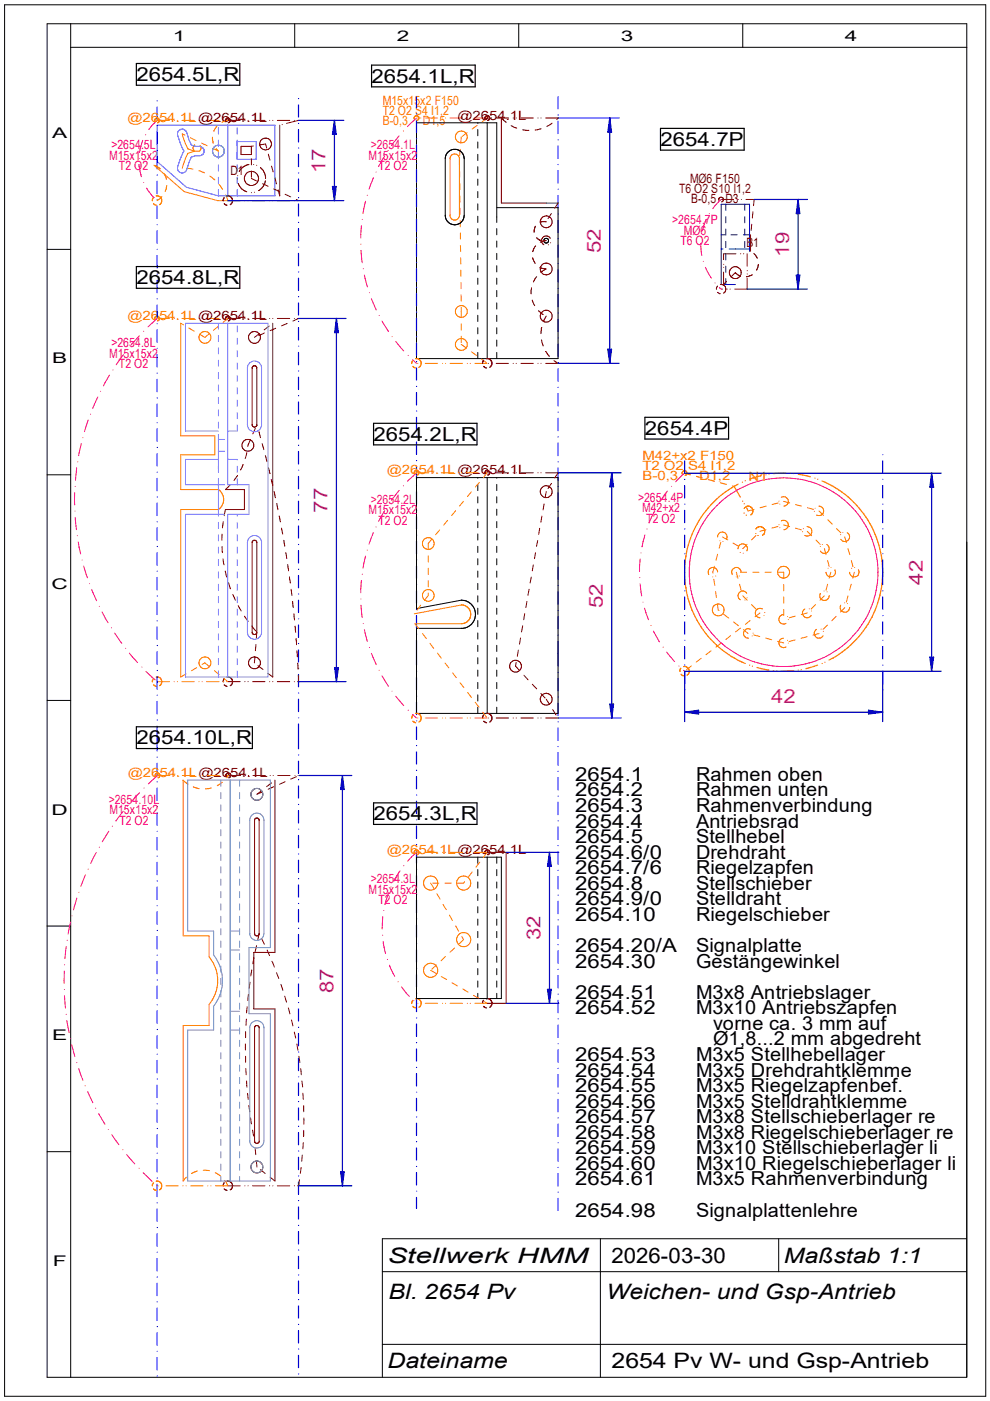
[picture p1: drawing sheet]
<svg xmlns="http://www.w3.org/2000/svg" width="210mm" height="297mm" viewBox="0 0 210 297" stroke-linecap="round" stroke-linejoin="round" font-family="sans-serif">
<defs><g id="words">
<g font-size="4.5">
<text x="82.2" y="267.9">Stellwerk HMM</text>
<text x="129.7" y="267.7">2026-03-30</text>
<text x="166.2" y="267.9">Maßstab 1:1</text>
<text x="82.4" y="275.4">Bl. 2654 Pv</text>
<text x="128.6" y="275.4">Weichen- und Gsp-Antrieb</text>
<text x="82.2" y="290.1">Dateiname</text>
<text x="129.7" y="290.1">2654 Pv W- und Gsp-Antrieb</text>
</g>
<g font-size="4.1">
<text x="28.9" y="17.2">2654.5L,R</text>
<text x="78.8" y="17.5">2654.1L,R</text>
<text x="140" y="31">2654.7P</text>
<text x="28.9" y="60.2">2654.8L,R</text>
<text x="79.2" y="93.5">2654.2L,R</text>
<text x="136.7" y="92.2">2654.4P</text>
<text x="28.9" y="157.8">2654.10L,R</text>
<text x="121.9" y="165.6">2654.1</text>
<text x="147.6" y="165.6">Rahmen oben</text>
<text x="79.2" y="173.9">2654.3L,R</text>
<text x="121.9" y="168.9">2654.2</text>
<text x="121.9" y="172.2">2654.3</text>
<text x="147.6" y="168.9">Rahmen unten</text>
<text x="147.6" y="172.2">Rahmenverbindung</text>
<text x="121.9" y="175.5">2654.4</text>
<text x="121.9" y="178.7">2654.5</text>
<text x="147.6" y="175.5">Antriebsrad</text>
<text x="147.6" y="178.7">Stellhebel</text>
<text x="121.9" y="182">2654.6/0</text>
<text x="121.9" y="185.3">2654.7/6</text>
<text x="147.6" y="182">Drehdraht</text>
<text x="147.6" y="185.3">Riegelzapfen</text>
<text x="121.9" y="188.6">2654.8</text>
<text x="121.9" y="191.9">2654.9/0</text>
<text x="147.6" y="188.6">Stellschieber</text>
<text x="147.6" y="191.9">Stelldraht</text>
<text x="121.9" y="195.2">2654.10</text>
<text x="147.6" y="195.2">Riegelschieber</text>
<text x="121.9" y="201.8">2654.20/A</text>
<text x="147.6" y="201.8">Signalplatte</text>
<text x="121.9" y="205.1">2654.30</text>
<text x="147.6" y="205.1">Gestängewinkel</text>
<text x="121.9" y="211.8">2654.51</text>
<text x="121.9" y="215.1">2654.52</text>
<text x="147.6" y="211.8">M3x8 Antriebslager</text>
<text x="147.6" y="215.1">M3x10 Antriebszapfen</text>
<text x="151.2" y="218.4">vorne ca. 3 mm auf</text>
<text x="151.2" y="221.7">Ø1,8...2 mm abgedreht</text>
<text x="121.9" y="225">2654.53</text>
<text x="147.6" y="225">M3x5 Stellhebellager</text>
<text x="121.9" y="228.3">2654.54</text>
<text x="121.9" y="231.6">2654.55</text>
<text x="147.6" y="228.3">M3x5 Drehdrahtklemme</text>
<text x="147.6" y="231.6">M3x5 Riegelzapfenbef.</text>
<text x="121.9" y="234.9">2654.56</text>
<text x="121.9" y="238.2">2654.57</text>
<text x="147.6" y="234.9">M3x5 Stelldrahtklemme</text>
<text x="147.6" y="238.2">M3x8 Stellschieberlager re</text>
<text x="121.9" y="241.5">2654.58</text>
<text x="121.9" y="244.8">2654.59</text>
<text x="147.6" y="241.5">M3x8 Riegelschieberlager re</text>
<text x="147.6" y="244.8">M3x10 Stellschieberlager li</text>
<text x="121.9" y="248">2654.60</text>
<text x="121.9" y="251.3">2654.61</text>
<text x="147.6" y="248">M3x10 Riegelschieberlager li</text>
<text x="147.6" y="251.3">M3x5 Rahmenverbindung</text>
<text x="121.9" y="257.9">2654.98</text>
<text x="147.6" y="257.9">Signalplattenlehre</text>
</g>
<g font-size="4.1" fill="#b400b4">
<text x="69" y="36.7" transform="rotate(-90 69 36.7)">17</text>
<text x="127.4" y="53.7" transform="rotate(-90 127.4 53.7)">52</text>
<text x="167.3" y="54.4" transform="rotate(-90 167.3 54.4)">19</text>
<text x="69.5" y="108.7" transform="rotate(-90 69.5 108.7)">77</text>
<text x="195.7" y="124" transform="rotate(-90 195.7 124)">42</text>
<text x="127.8" y="128.9" transform="rotate(-90 127.8 128.9)">52</text>
<text x="163.5" y="149.1">42</text>
<text x="114.6" y="199.3" transform="rotate(-90 114.6 199.3)">32</text>
<text x="70.7" y="210.6" transform="rotate(-90 70.7 210.6)">87</text>
</g>
<g font-size="3.1">
<text x="36.6" y="8.6">1</text>
<text x="84.1" y="8.6">2</text>
<text x="131.6" y="8.6">3</text>
<text x="179.1" y="8.6">4</text>
<text x="11" y="29.2">A</text>
<text x="11" y="77">B</text>
<text x="10.9" y="124.9">C</text>
<text x="10.9" y="172.7">D</text>
<text x="11" y="220.6">E</text>
<text x="11.2" y="268.4">F</text>
</g>
<g font-size="2.7" fill="#ff8000">
<text x="81.2" y="22.2">M15x15x2 F150</text>
<text x="27.1" y="25.8">@2654.1L@2654.1L</text>
<text x="81.2" y="24.4">T2 O2 S4 I1,2</text>
<text x="81.2" y="26.6">B-0,3</text>
<text x="89.7" y="26.6">D1,5</text>
<text x="27.1" y="67.9">@2654.1L@2654.1L</text>
<text x="82" y="100.5">@2654.1L@2654.1L</text>
<text x="136.2" y="97.5">M42+x2 F150</text>
<text x="136.2" y="99.6">T2 O2 S4 I1,2</text>
<text x="136.2" y="101.8">B-0,3</text>
<text x="148.2" y="101.8">D1,2</text>
<text x="158.7" y="101.9">N1</text>
<text x="27.1" y="164.7">@2654.1L@2654.1L</text>
<text x="82" y="181">@2654.1L@2654.1L</text>
</g>
<g font-size="2.7" fill="#800000">
<text x="97" y="25.4">@2654.1L</text>
<text x="48.9" y="37.1">D1</text>
<text x="144" y="40.9">T6 O2 S10 I1,2</text>
<text x="146.3" y="38.7">MØ6 F150</text>
<text x="146.6" y="43.1">B-0,5 D3</text>
<text x="158.2" y="52.4">B1</text>
</g>
<g font-size="2.7" fill="#ff0080">
<text x="23.2" y="33.8">M15x15x2</text>
<text x="23.6" y="31.6">&gt;2654.5L</text>
<text x="78.1" y="33.8">M15x15x2</text>
<text x="78.6" y="31.6">&gt;2654.1L</text>
<text x="25.2" y="36">T2 O2</text>
<text x="80.2" y="36">T2 O2</text>
<text x="142.5" y="47.5">&gt;2654.7P</text>
<text x="144.3" y="51.9">T6 O2</text>
<text x="145" y="49.7">MØ6</text>
<text x="23.2" y="75.8">M15x15x2</text>
<text x="23.6" y="73.6">&gt;2654.8L</text>
<text x="25.2" y="78">T2 O2</text>
<text x="78.6" y="106.8">&gt;2654.2L</text>
<text x="135.3" y="106.4">&gt;2654.4P</text>
<text x="78.1" y="109">M15x15x2</text>
<text x="80.2" y="111.2">T2 O2</text>
<text x="136.1" y="108.6">M42+x2</text>
<text x="137" y="110.8">T2 O2</text>
<text x="23.1" y="170.5">&gt;2654.10L</text>
<text x="23.2" y="172.7">M15x15x2</text>
<text x="25.3" y="174.9">T2 O2</text>
<text x="78.1" y="189.5">M15x15x2</text>
<text x="78.6" y="187.3">&gt;2654.3L</text>
<text x="80.2" y="191.7">T2 O2</text>
</g>
</g></defs>
<g fill="none" stroke="#000" stroke-width=".21">
<path d="M1 1h208v295h-208zM10 5h195v287h-195zM15 10h190M15 5v287M62.5 5v5M110 5v5M157.5 5v5M94.9 32.3l1-.6h1l1.1 .8 .4 .8v12.4l-.2 1-.5 .5a2.03 2.03 0 0 1-2.1 .3l-.8-.6-.4-1v-12.5zM97.1 31.8h.1M98.4 33.7h.1M101.3 26v.2M101.3 27.5v1.3"/>
<path d="M101.3 30.1v1.3M101.3 32.7v1.3M101.3 35.3v1.4M101.3 38v1.3M103.3 26v50M10 52.9h5M94.4 45.6h.1M94.6 46.4v.1M95.9 47.6h.1M96.9 47.6h-.1M101.3 40.6v1.3M101.3 43.2v1.3"/>
<path d="M101.3 45.8v1.4M101.3 48.5v1.3M101.3 51.1v1.3M101.3 53.7v1.3M101.3 56.3v1.4M101.3 59v1.3M105.3 44h13v32h-30v-50h17v21.2M105.3 48.5v1.3M105.3 51.1v1.3M105.3 53.7v1.3M105.3 56.3v1.4M105.3 59v1.3"/>
<path d="M101.3 61.6v1.3M101.3 64.2v1.3M101.3 66.8v1.4M101.3 69.5v1.3M101.3 72.1v1.3M101.3 74.7v1.3M105.3 61.6v1.3M105.3 64.2v1.3M105.3 66.8v1.4M105.3 69.5v1.3M105.3 72.1v1.3M105.3 74.7v1.3"/>
<path d="M10 100.7h5M88.3 101.3h30v50h-30v-18.1h10a2.88 2.88 0 0 0 2.5-2.6v-.7a3.1 3.1 0 0 0-1.8-2.4l-1.2-.2-9.5 1.7zM101.3 101.3v.1M101.3 102.7v1.3M101.3 105.3v1.3M101.3 107.9v1.4M101.3 110.6v1.3M101.3 113.2v1.3M101.3 115.8v1.3M101.3 118.4v1.4M103.3 101.3v50M105.3 101.3v.1"/>
<path d="M105.3 102.7v1.3M105.3 105.3v1.3M105.3 107.9v1.4M105.3 110.6v1.3M105.3 113.2v1.3M105.3 115.8v1.3M105.3 118.4v1.4M101.3 121.1v1.3M101.3 123.7v1.3M101.3 126.3v1.3M101.3 128.9v1.4M101.3 131.6v1.3"/>
<path d="M101.3 134.2v1.3M101.3 136.8v1.3M101.3 139.4v1.4M105.3 121.1v1.3M105.3 123.7v1.3M105.3 126.3v1.3M105.3 128.9v1.4M105.3 131.6v1.3M105.3 134.2v1.3M105.3 136.8v1.3M105.3 139.4v1.4M10 148.5h5"/>
<path d="M101.3 142.1v1.3M101.3 144.7v1.3M101.3 147.3v1.3M101.3 149.9v1.4M105.3 142.1v1.3M105.3 144.7v1.3M105.3 147.3v1.3M105.3 149.9v1.4M10 196.3h5M88.3 181.7h18v30h-18zM101.3 181.7v1.3M101.3 184.4v1.3"/>
<path d="M101.3 187v1.3M101.3 189.6v1.3M101.3 192.2v1.3M101.3 194.9v1.3M101.3 197.5v1.3M103.3 181.7v30M105.3 181.7v1.3M105.3 184.4v1.3M105.3 187v1.3M105.3 189.6v1.3M105.3 192.2v1.3M105.3 194.9v1.3"/>
<path d="M105.3 197.5v1.3M101.3 200.1v1.3M101.3 202.7v1.3M101.3 205.4v1.3M101.3 208v1.3M101.3 210.6v1.1M105.3 200.1v1.3M105.3 202.7v1.3M105.3 205.4v1.3M105.3 208v1.3M105.3 210.6v1.1M10 244.2h5"/>
<path d="M81.1 269.6h123.9M127.3 262.6v29.4M165.1 262.6v7M205 262.6h-123.9v29.4M81.1 285h123.9"/>
<circle cx="115.8" cy="51" r=".5"/>
</g>
<g fill="none" stroke="#ff8000" stroke-width=".21">
<path d="M32.6 35l6.5 5.6 7.1 1.9h2.1l-.5-1.2M32.9 35.1l1.1 .7M33.3 25.5h2.6M34.8 36.8l.5 1.2M35.3 39.3l-.3 1.3M36.9 25.5h.1M37.6 25.5h.1M38.6 25.5h2.6M39.2 28.7l-.5-.3 1.1 3.2 1.5 .4M39.6 35.7l1.3 .2M40.4 29.2l1.2 .6M41.1 31.8v.1"/>
<path d="M41.3 32l-1.5 .5-1.1 3.2M41.3 30.7l-.4 .5 .2 .6M42.2 25.5h.1M42.2 36.2l1.1 .5M42.5 30.9a.88 .88 0 0 1-.3 1.1h-.9M42.8 30.4l1.1 .5M42.8 25.5h.1M43.8 25.5h2.6M44.5 37.3l1.1 .8M45 29.1l.2 1.3M45.1 31.5l1.2 .5-.4-.5M46 26.7l-.6 1.1"/>
<path d="M46.4 39.1l.8 1.1M47.4 25.5h.1M47.5 32h.1M48.3 25.5l-1.2 .4M88.6 25h.1M89.2 25h.1M90.2 25h2.6M93.8 25h.1M94.4 25h.1M95.4 25h2.6M95.6 33.1a1.01 1.01 0 0 1 1-.4 1.01 1.01 0 0 1 .8 .8v12.3a1.01 1.01 0 0 1-1 .9 1.01 1.01 0 0 1-1-.9v-12.3zM97.4 33.7h.1"/>
<path d="M97.5 36.3v1.3M97.5 38.9v1.3M97.6 31.7l-.1 1.2M97.8 29l-.1 1.4M98.2 27.9h.1M99.1 25h.1M99.1 28.1l-1.1 .8M99.7 25h.1M100.7 25h2.6l-1.1 .8M101.2 26.6l-1.1 .7M34.3 41.7l-1 .8M95.4 45.6h.1"/>
<path d="M97.5 41.5v1.3M97.5 44.2v1.3M97.6 46.8v1.3M97.6 49.4v1.3M97.6 52l.1 1.3M97.7 54.7v1.3M97.7 57.3v1.3M97.7 59.9v1.3M33.3 67.5h2.6M36.9 67.5h.1M37.6 67.5h.1M38.6 67.5h2.6"/>
<path d="M38.9 68.9l-.6-.4v23.9h7.3v4h-7.3v7.4h8.1l.6 .7 .4 1.1v.8l-.3 .7-.8 .9h-8v35.6l1.2-.7M40 69.6l1.2 .6M42.2 67.5h.1M42.3 70.9l1.1 .6 .8-.6M42.8 67.5h.1M43.4 70.3h.1M43.8 67.5h2.6M46.3 69.2l-1 .8M47.4 67.5h.1M48.1 67.5h.1M48.3 67.5l-1 .9M88.6 77h.1"/>
<path d="M89.2 77h.1M90.2 77h2.6M93.8 77h.1M94.4 77h.1M95.4 77h2.6M97.7 62.5l.1 1.3M97.8 65.2v2.2M97.8 68.7v1.3M97.8 71.3v1.3M97.8 73l1.1 .8M98.2 64.9h.1M98.2 71.8h.1"/>
<path d="M99.1 77h.1M99.7 77h.1M99.9 74.6l1.1 .8M100.7 77h2.6M102.1 76.1l1 .8M88.3 100.2h2.6M90.8 117.9v1.3M91.5 114.3l-.7 .9v1.3M91.9 100.2h.1M92.6 100.2h.1M93.2 112.4l-.8 1M93.6 100.2h2.6"/>
<path d="M94.9 110.3l-.8 1M96.6 108.3l-.8 1M97.2 100.2h.1M97.8 100.2h.1M98.3 106.3l-.9 1M98.8 100.2h2.6M99.9 104.3l-.8 1M101.6 102.3l-.8 1M102.4 100.2h.1M103.1 100.2h.1M103.3 100.2l-.8 1.1M152.1 117.5l-.3 1.3"/>
<path d="M152.2 113.8h-.1a.99 .99 0 0 1 .8-1 .99 .99 0 0 1 1.1 .5l.1 .4v.6M152.6 114.6h.1M152.8 115l-.3 1.2M153.2 113.8l1.1 .7M153.2 114.8h.1M154.1 114.3h-.1M155.4 115.1l1.1 .7M156.5 116.3a.99 .99 0 0 1 1.2-1 .99 .99 0 0 1 .7 1.5M156.9 117.1h.1M157.6 117.3h.1M157.7 108.8h.1M157.8 107.8a1 1 0 0 1 1.5-.2 1 1 0 0 1-.1 1.6"/>
<path d="M158.2 109.2h.1M158.4 116.8h.1M158.4 115.4l-.9 .9M159.9 108l-1.3 .3M160.2 113.1h.1M160.3 112.2a1 1 0 0 1 1.5-.3 1 1 0 0 1-.1 1.6M160.3 113.5l-1 1M160.7 113.5h.1M162.4 112.3l-1.3 .3M162.4 107.3l-1.2 .4M164.9 111.6l-1.2 .4M165 106.6l-1.3 .4"/>
<path d="M165.1 106.3h.1M165.1 111.3h.1M165.3 106.9h.1M165.3 111.9h.1M165.7 105.5a.99 .99 0 0 1 1.3 .2 .99 .99 0 0 1-.2 1.3l-.6 .3M165.7 110.4a1 1 0 0 1 1.4 .7 1 1 0 0 1-.9 1.2M166.2 106.3l1.2 .3M166.2 111.3l1.2 .3M168.7 107l1.2 .3M168.7 112l1.2 .4M170.1 112.7h.1M170.3 112.1h.1"/>
<path d="M171.1 111.6a1.01 1.01 0 0 1 1 1.3 1.01 1.01 0 0 1-1.5 .6M171.2 112.6l.9 1M171.2 107.7l1.3 .3M172.6 108.4h.1M172.8 107.8h.1M173 114.5l.9 .9M173.7 107.3a1 1 0 0 1 .9 1.3 1 1 0 0 1-1.5 .6M173.7 108.3l.9 1M173.9 115.9h.1M174.3 115.4h.1M174.8 116.3l.3 1.3M175.3 115.4a1 1 0 0 1 .2 1.6 1 1 0 0 1-1.6-.2"/>
<path d="M175.5 118.8l.3 1.3M175.5 110.2l.9 .9M177.3 112.1l1 .8M178.2 113.4h.1M178.7 112.9h.1M179.1 113.8l.4 1.3M179.6 112.9a1.01 1.01 0 0 1 .2 1.6 1.01 1.01 0 0 1-1.5-.2M179.8 116.3l.4 1.3M180.5 118.9l.3 1.2M43.4 139.3h.1M87.8 130.1l10.3-1.8 .7 .2 .6 .6 .3 .4 .1 .9a2.05 2.05 0 0 1-1.8 1.8h-10l.8 1.1M89.2 128.3l-.8 1.1"/>
<path d="M89.6 134.3l.8 1.1M90.8 120.5v1.3M90.8 123.1v1.3M90.8 125.7v.5l-.8 1.1M91.1 136.4l.8 1.1M92.8 138.5l.8 1M98.3 132.2h.1M99.7 130.7v.1M148.7 139.6l-1.1 .8M150.7 138l-1 .8M151.1 122.3h.1M151.3 122.8l.3 1.3"/>
<path d="M151.5 120.1l-.3 1.4M151.7 122.1h.1M151.7 125.4l.2 1.3M152.1 128l.2 1.3 .1 .2M152.1 121.3a1 1 0 0 0-1.2-1 1 1 0 0 0-.7 1.5h.1M152.8 136.4l-1 .8M153.5 130.3l1 .8M153.5 129.3h.1M154.9 134.8l-1 .8M155.5 131.9l1.1 .8M156.1 122.3h.1M156.1 121.3l.4 1.3"/>
<path d="M156.7 122.1h.1M156.8 123.9l.3 1.2M157 121.3h1.3M157 133.2l-1 .8M157.1 121.3a1 1 0 0 0-1.2-1 1 1 0 0 0-.7 1.5h.1M157.5 126.3l.9 1M157.6 133.5l1 .8M157.9 127.2h.1M158.3 125.8a.99 .99 0 0 0-1.5-.2 .99 .99 0 0 0 .2 1.6M158.4 126.7h.1M159 131.6l-1 .8M159.1 133.4a1 1 0 0 0-1.4 .7 1 1 0 0 0 1 1.2"/>
<path d="M159.3 128.2l1 .9M159.5 134.8h.1M159.6 121.3h1.3M159.6 134.2h.1M159.8 134.6l1.3 .4M161.1 130l-1 .8M161.6 129.1a.99 .99 0 0 0-1.2 .3 .99 .99 0 0 0 0 1.3l.8 .3M162 130.5h.1M162.1 129.9h.1M162.2 121.3h1.3M162.3 135.3l1.3 .3M164.8 121.3h1.4v1.3"/>
<path d="M164.9 136l1.3 .3M165.3 130.8v.1M165.3 135.8h.1M166.1 135.3a1.01 1.01 0 0 0-.9 1.3 1.01 1.01 0 0 0 1.5 .6M166.1 130.3a1 1 0 0 0-.9 1.3 1 1 0 0 0 1.5 .6M166.2 124v1.3M166.2 126.6v1.3M166.2 129.2v1.3M167 135.8h.1M167 130.7h.1M167.1 136.4h.1M167.1 131.4h.1"/>
<path d="M167.4 121.3h.1M168.6 135.7l-1.3 .3M168.6 130.6l-1.3 .4M170.6 129.1a.99 .99 0 0 0-.2 1.6 .99 .99 0 0 0 1.6-.2M171.1 135l-1.3 .3M171.2 130l-1.3 .3M171.6 129.1h.1M172 129.5h.1M172.9 128.2l-.9 .9M173.1 133.4a1 1 0 0 0-.2 1.6 1 1 0 0 0 1.6-.2M173.7 134.3l-1.3 .4M173.9 125.8a1.01 1.01 0 0 0 .7 1.5 1.01 1.01 0 0 0 1.3-1"/>
<path d="M174.1 133.4h.1M174.5 133.9h.1M174.7 125.3h.1M174.8 126.3l-.9 1M175.3 125.5h.1M175.4 132.5l-.9 .9M175.5 123.9l-.4 1.2M175.6 120.5h.1M176.1 121.3l-.3 1.3M176.2 120.3h.1M177 120.8a1 1 0 0 1-.6 1.5 1 1 0 0 1-1.3-1M177.3 130.7l-.9 .9"/>
<path d="M178.3 128.3a1.01 1.01 0 0 0 .6 1.5 1.01 1.01 0 0 0 1.3-1M179.1 127.8h.1M179.1 128.8l-.9 1M179.7 128h.1M179.8 126.4l-.3 1.2M180.5 123.9l-.4 1.2M180.6 120.5h.1M181.1 121.3l-.3 1.3M181.2 120.3h.1M182 120.8a1 1 0 0 1-.6 1.5 1 1 0 0 1-1.3-1M33.3 144.5h2.6M36.9 144.5h.1"/>
<path d="M37.6 144.5h.1M38.6 144.5h2.6M41.7 141.6l-1.1 .6M42.2 144.5h.1M42.8 144.5h.1M42.8 140.9l.6-.4 1 .9M43.8 144.5h2.6M45.5 142.2l1 .8M47.4 144.5h.1M47.5 143.9l.8 .6M48.1 144.5h.1M88.6 152.2h.1"/>
<path d="M89.2 152.2h.1M90.2 152.2h2.6M93.8 152.2h.1M94.4 140.6l.8 1M94.4 152.2h.1M95.4 152.2h2.6M96 142.7l.7 1M97.5 144.7l.8 1.1M99.1 152.2h.1M99.1 146.8l.8 1.1M99.7 152.2h.1M100.7 152.2h2.6"/>
<path d="M100.8 148.9l.8 1M102.4 151l.7 1M146.6 141.2l-1.1 .8M33.4 164.4h2.6M37 164.4h.1M37.7 164.4h.1M38.7 164.4h2.6M39.8 166.2l-1-.8v33h5.5v4.5l.9 1.2 .6 1.4a7.7 7.7 0 0 1 .2 3.9l-.8 2.4-.9 1.2v4.4h-5.5v33l.7-.8M41 166.8l1.2 .4M42.2 164.4h.1M42.9 164.4h.1M43.9 164.4h2.6"/>
<path d="M44.8 167l-1.2 .3M47.2 165.9l-1.1 .7M47.5 164.4h.1M48.2 164.4h.1M48.4 164.4l-.4 .5M88.6 180.7h.1M89.2 180.7h.1M90.2 180.7h2.6M91.3 187.2l.7 1.1M91.7 187.2h1.3M92.6 189.5l.7 1.1M93.8 180.7h.1"/>
<path d="M93.9 191.8l.7 1.1M94.4 187.2h1.3M94.4 180.7h.1M95.3 194l.6 1.2M95.4 180.7h2.6M96.6 196.3l.6 1.1M96.9 186.7v.1M96.9 198.8h.1M97.9 198.5l.4 .7-.9 .9M98.5 186.9l-.2 .3h-1.3M99.1 180.7h.1M99.7 180.7h.1"/>
<path d="M100.1 184.9l-.8 1M100.7 180.7h2.6l-.8 1.1M101.7 182.8l-.8 1.1M88.6 212.7h.1M89.2 212.7h.1M90.2 212.7h2.6M91.3 205.7l1.2 .7M92.5 204.6l-.9 .9M93.6 207.1l1.1 .6M93.8 212.7h.1M94.4 212.7h.1M94.4 202.8l-.9 .9"/>
<path d="M95.4 212.7h2.6M95.8 208.4l1.2 .6M96.4 201l-1 .9M98.1 209.7l1.1 .7M99.1 212.7h.1M99.7 212.7h.1M100.4 211l1.1 .7M102.7 212.3l.6 .4h-2.6M33.5 251.4h.1M34.2 251.4h.1M35.2 251.4h2.6M38.8 251.4h.1"/>
<path d="M39.5 251.4h.1M40.4 251.4h2.7M41.8 248.3l-1.2 .5M43.1 248.1l1.3 .1M44 251.4h.1M44.7 251.4h.1M45.6 248.6l1.1 .7M47.7 250.3l.6 1.1h-2.6"/>
<circle cx="46.3" cy="32" r="1.25"/>
<circle cx="97.8" cy="29" r="1.25"/>
<circle cx="43.4" cy="71.5" r="1.26"/>
<circle cx="97.8" cy="66" r="1.25"/>
<circle cx="97.8" cy="73" r="1.26"/>
<circle cx="90.8" cy="115.2" r="1.25"/>
<circle cx="90.8" cy="126.2" r="1.25"/>
<circle cx="152.3" cy="129.3" r="1.26"/>
<circle cx="166.1" cy="121.3" r="1.27"/>
<circle cx="43.4" cy="140.5" r="1.26"/>
<circle cx="91.3" cy="187.2" r="1.51"/>
<circle cx="98.3" cy="187.2" r="1.51"/>
<circle cx="98.3" cy="199.2" r="1.5"/>
<circle cx="91.3" cy="205.7" r="1.51"/>
</g>
<path d="M28.9 13.5h21.9v4.6h-21.9zM78.8 13.8h22v4.6h-22zM140 27.2h17.8v4.6h-17.8zM28.9 56.5h21.9v4.6h-21.9zM79.2 89.7h21.9v4.6h-21.9zM136.7 88.5h17.8v4.6h-17.8zM28.9 154.1h24.6v4.6h-24.6zM79.2 170.2h21.9v4.6h-21.9z" fill="none" stroke="#000" stroke-width=".25"/>
<g fill="none" stroke="#ff8000" stroke-width=".25">
<path d="M32.9 25.3a.48 .48 0 0 1 .4-.3 .48 .48 0 0 1 .4 .3M32.9 25.3v.1M32.9 25.4v.3M33.7 25.3l.1 .1M33.8 25.4v.3l-.4 .3M87.9 25.2v-.5l.2-.1 .5 .1a.48 .48 0 0 1 .2 .5 .48 .48 0 0 1-.4 .3M32.6 41.9l-.3 .3v.3M32.6 43.2l.5 .3M33.1 41.6a.99 .99 0 0 1 1.1 .6 .99 .99 0 0 1-.4 1.2M32.9 67.7v-.4a.51 .51 0 0 1 .4-.3 .51 .51 0 0 1 .5 .4l-.1 .4-.3 .2M87.5 76.4l-.2 .6M87.5 77.7l.6 .3"/>
<path d="M88.1 76a1.01 1.01 0 0 1 1.1 .7 1.01 1.01 0 0 1-.4 1.2M88.5 99.8h.1M87.9 100.4a.52 .52 0 0 1 .3-.7 .52 .52 0 0 1 .7 .5 .52 .52 0 0 1-.5 .6M88.8 100v.1M88.8 100.4v.1M144.7 100.5v-.3l.3-.4a.51 .51 0 0 1 .6 .4 .51 .51 0 0 1-.3 .6h-.1M145.2 100.3l1.2 .4M147.7 101l1.2 .3M150.2 101.7l1.3 .3M152.7 102.4l1.3 .3M155.3 103l.4 .1M155.7 103.1a21 21 0 0 0-10.5 19.5 21 21 0 0 0 12.8 18.1"/>
<path d="M155.7 103.1l1.3 2.3M156.5 102.7l-.8 .4M157.4 102.2h.1M157.4 106.3h.1M157.8 106.8h.1M158 101.9h.1M158.3 107.7l.3 .6M161.4 100.8l-2.5 .8M162.4 100.7h.1M163 100.5h.1M166.6 100.3l-2.6 .1M167.6 100.4h.1"/>
<path d="M168.3 100.4h.1M169.2 100.5l2.6 .6M172.8 101.4h.1M173.4 101.6h.1M174.3 102a21 21 0 0 1 12.8 18.5 21 21 0 0 1-11.3 19.5M32.6 143.9l-.3 .7M32.6 145.2l.5 .3M33.1 143.6a.99 .99 0 0 1 1.1 .6 .99 .99 0 0 1-.4 1.2M87.5 151.6l-.2 .7M87.5 152.9l.6 .3M88.1 151.3a.99 .99 0 0 1 1.1 .6 .99 .99 0 0 1-.4 1.2M144.4 141.7l-.2 .6"/>
<path d="M144.4 143l.6 .3M144.9 141.4a.99 .99 0 0 1 1.2 .6 .99 .99 0 0 1-.4 1.2M158.9 141h.1M159.5 141.2h.1M160.5 141.5l2.5 .6M164 142.2h.1M164.7 142.2h.1M168.3 142.2l-2.6 .1M169.2 142.1h.1M169.9 142h.1M173.4 141l-2.5 .8M174.3 140.7h.1"/>
<path d="M174.9 140.4h.1M32.9 164.5h.1M32.9 164.6a.5 .5 0 0 1 .3-.7 .5 .5 0 0 1 .7 .4 .5 .5 0 0 1-.4 .6M33.2 164h.1M87.9 180.9a.52 .52 0 0 1 .3-.7 .52 .52 0 0 1 .7 .4 .52 .52 0 0 1-.5 .6M88.1 180.3h.1M88.5 180.3h.1M88.5 181.2h.1M88.8 180.5v.1M88.8 180.9h.1M87.5 212.1l-.2 .6M87.5 213.4l.6 .3"/>
<path d="M88.2 211.8h-.1a.99 .99 0 0 1 1.1 .6 .99 .99 0 0 1-.4 1.2M32.6 250.8l-.3 .6M32.6 252.1l.5 .3M33.2 250.4h-.1a.99 .99 0 0 1 1.1 .7 .99 .99 0 0 1-.4 1.2"/>
</g>
<g fill="none" stroke="#00f" stroke-width=".25">
<path d="M33.3 22.7v2.6M33.3 27.9v2.7M33.3 33.2v2.6M33.3 38.4v2.7M33.3 37.1h.1M33.3 31.9h.1M33.3 26.6h.1M33.3 21.4h.1M63.3 22.2v2.6M63.3 27.5v2.6M63.3 32.7v2.6M63.3 38v2.6"/>
<path d="M63.3 36.7h.1M63.3 31.4h.1M63.3 26.2h.1M63.3 20.9h.1M88.3 20.5v2.4M88.3 25.5v2.6M88.3 30.7v2.7M88.3 36v2.6M88.3 39.9h.1M88.3 34.7h.1M88.3 29.4h.1M88.3 24.2h.1"/>
<path d="M118.3 20.5v2.6M118.3 25.7v2.6M118.3 30.9v2.7M118.3 36.2v2.6M118.3 34.9h.1M118.3 29.6h.1M118.3 24.4h.1M33.3 43.7v2.6M33.3 48.9v2.7M33.3 54.2v2.6M33.3 59.4v2.7M33.3 58.1h.1"/>
<path d="M33.3 52.9h.1M33.3 47.6h.1M33.3 42.4h.1M63.3 43.2v2.6M63.3 48.5v2.6M63.3 53.7v2.6M63.3 59v2.6M63.3 57.7h.1M63.3 52.4h.1M63.3 47.2h.1M63.3 41.9h.1M88.3 41.2v2.7"/>
<path d="M88.3 46.5v2.6M88.3 51.7v2.7M88.3 57v2.6M88.3 55.7h.1M88.3 50.4h.1M88.3 45.2h.1M118.3 41.4v2.7M118.3 46.7v2.6M118.3 51.9v2.7M118.3 57.2v2.6M118.3 55.9h.1M118.3 50.6h.1"/>
<path d="M118.3 45.4h.1M118.3 40.1h.1M33.3 64.7v2.6M33.3 69.9v2.7M33.3 75.2v2.6M33.3 79.1h.1M33.3 73.9h.1M33.3 68.6h.1M33.3 63.4h.1M63.3 64.2v2.6M63.3 69.5v2.6M63.3 74.7v2.6"/>
<path d="M63.3 80v2.6M63.3 78.7h.1M63.3 73.4h.1M63.3 68.2h.1M63.3 62.9h.1M88.3 62.2v2.7M88.3 67.5v2.6M88.3 72.7v2.7M88.3 78v2.6M88.3 76.7h.1M88.3 71.4h.1M88.3 66.2h.1"/>
<path d="M88.3 60.9h.1M118.3 62.4v2.7M118.3 67.7v2.6M118.3 72.9v2.7M118.3 78.2v2.6M118.3 76.9h.1M118.3 71.6h.1M118.3 66.4h.1M118.3 61.1h.1M33.3 80.4v2.7M33.3 85.7v2.6M33.3 90.9v2.7"/>
<path d="M33.3 96.2v2.6M33.3 94.9h.1M33.3 89.6h.1M33.3 84.4h.1M63.3 85.2v2.6M63.3 90.5v2.6M63.3 95.7v2.7M63.3 99.7h.1M63.3 94.4h.1M63.3 89.2h.1M63.3 83.9h.1M88.3 83.2v2.7"/>
<path d="M88.3 88.5v2.6M88.3 93.7v2.7M88.3 99v2.6M88.3 97.7h.1M88.3 92.4h.1M88.3 87.2h.1M88.3 81.9h.1M118.3 83.4v2.7M118.3 88.7v2.6M118.3 92.6v.1M118.3 93.9v2.7M118.3 99.2v2.7"/>
<path d="M118.3 97.9h.1M118.3 87.4h.1M118.3 82.1h.1M145.2 97.7v2.6M145.2 96.4h.1M187.2 96.4h.1M187.2 97.7v2.6M33.3 101.4v2.7M33.3 106.7v2.6M33.3 111.9v2.7M33.3 117.2v2.6M33.3 115.9h.1"/>
<path d="M33.3 110.6h.1M33.3 105.4h.1M33.3 100.1h.1M63.3 101v2.6M63.3 106.3v2.6M63.3 111.5v2.6M63.3 116.8v2.6M63.3 115.4h.1M63.3 110.2h.1M63.3 104.9h.1M88.3 102.9v.1M88.3 104.2v2.7"/>
<path d="M88.3 109.5v2.6M88.3 114.8v2.6M88.3 118.7h.1M88.3 113.5h.1M88.3 108.2h.1M118.3 104.5v2.6M118.3 109.7v2.7M118.3 115v2.6M118.3 118.9h.1M118.3 113.7h.1M118.3 108.4h.1M118.3 103.2h.1"/>
<path d="M145.2 103v2.6M145.2 108.2v2.6M145.2 113.5v2.6M145.2 118.7v5.3M145.2 117.4h.1M145.2 112.1h.1M145.2 106.9h.1M145.2 101.6h.1M187.2 117.4h.1M187.2 112.1h.1M187.2 106.9h.1M187.2 101.6h.1"/>
<path d="M187.2 103v2.6M187.2 108.2v2.6M187.2 113.5v2.6M187.2 118.7v5.3M33.3 122.4v2.7M33.3 127.7v2.6M33.3 132.9v2.7M33.3 138.2v2.6M33.3 136.9h.1M33.3 131.6h.1M33.3 126.4h.1M33.3 121.1h.1"/>
<path d="M63.3 122v2.6M63.3 127.3v2.6M63.3 132.5v2.6M63.3 137.8v2.6M63.3 136.4h.1M63.3 131.2h.1M63.3 125.9h.1M63.3 120.7h.1M88.3 120v2.6M88.3 125.3v2.6M88.3 130.5v2.6M88.3 135.8v5.2"/>
<path d="M88.3 134.5h.1M88.3 129.2h.1M88.3 124h.1M118.3 120.2v2.7M118.3 125.5v2.6M118.3 130.7v2.6M118.3 136v5.2M118.3 134.7h.1M118.3 129.4h.1M118.3 124.2h.1M145.2 126.6v2.6M145.2 131.8v2.7"/>
<path d="M145.2 137.1v2.6M145.2 125.3h.1M145.2 130.5h.1M145.2 135.8h.1M187.2 125.3h.1M187.2 130.5h.1M187.2 135.8h.1M187.2 126.6v2.6M187.2 131.8v2.7M187.2 137.1v2.6M33.3 143.5v2.6M33.3 148.7v2.6"/>
<path d="M33.3 154v5.2M33.3 152.7h.1M33.3 147.4h.1M33.3 142.2h.1M63.3 143v2.6M63.3 148.3v2.6M63.3 153.5v5.2M63.3 152.2h.1M63.3 146.9h.1M63.3 141.7h.1M88.3 143.6v2.7M88.3 148.9v2.6"/>
<path d="M88.3 154.1v2.7M88.3 159.4v2.6M88.3 142.3h.1M88.3 147.6h.1M88.3 152.8h.1M88.3 158.1h.1M118.3 143.8v2.7M118.3 149.1v2.6M118.3 154.3v2.7M118.3 159.6v2.6M118.3 142.5h.1M118.3 147.8h.1"/>
<path d="M118.3 153h.1M118.3 158.3h.1M145.2 142.3v2.6M145.2 141h.1M145.2 146.3h.1M187.2 141h.1M187.2 146.3h.1M187.2 142.3v2.6M33.3 161.8v2.7M33.3 167.1v2.6M33.3 172.3v2.7M33.3 177.6v2.6"/>
<path d="M33.3 160.5h.1M33.3 165.8h.1M33.3 171h.1M33.3 176.3h.1M63.3 161.4v2.6M63.3 166.6v2.6M63.3 171.9v2.6M63.3 177.1v2.6M63.3 160.1h.1M63.3 165.3h.1M63.3 170.6h.1M63.3 175.8h.1"/>
<path d="M88.3 164.6v2.7M88.3 169.9v2.6M88.3 175.1v2.7M88.3 163.3h.1M88.3 168.6h.1M88.3 173.8h.1M88.3 179.1h.1M118.3 164.8v2.7M118.3 170.1v2.6M118.3 175.3v2.7M118.3 163.5h.1M118.3 168.8h.1"/>
<path d="M118.3 174h.1M118.3 179.3h.1M33.3 182.8v2.7M33.3 188.1v2.6M33.3 193.3v2.7M33.3 198.6v2.6M33.3 181.5h.1M33.3 186.8h.1M33.3 192h.1M33.3 197.3h.1M63.3 182.4v2.6M63.3 187.6v2.6"/>
<path d="M63.3 192.9v2.6M63.3 198.1v2.6M63.3 181.1h.1M63.3 186.3h.1M63.3 191.6h.1M63.3 196.8h.1M88.3 180.4v2.6M88.3 185.6v2.7M88.3 190.9v2.6M88.3 196.1v2.7M88.3 184.3h.1M88.3 189.6h.1"/>
<path d="M88.3 194.8h.1M118.3 180.6v2.6M118.3 185.8v2.7M118.3 191.1v2.6M118.3 196.3v2.7M118.3 184.5h.1M118.3 189.8h.1M118.3 195h.1M33.3 203.8v2.7M33.3 209.1v2.6M33.3 214.3v2.7M33.3 219.6v2.6"/>
<path d="M33.3 202.5h.1M33.3 207.8h.1M33.3 213h.1M33.3 218.3h.1M63.3 203.4v2.6M63.3 208.6v2.6M63.3 213.9v2.6M63.3 219.1v2.6M63.3 202.1h.1M63.3 207.3h.1M63.3 212.6h.1M63.3 217.8h.1"/>
<path d="M88.3 201.4v2.6M88.3 206.6v2.7M88.3 211.9v2.6M88.3 217.1v2.7M88.3 200.1h.1M88.3 205.3h.1M88.3 210.6h.1M88.3 215.8h.1M118.3 201.6v2.6M118.3 206.8v2.7M118.3 212.1v2.6M118.3 217.3v2.7"/>
<path d="M118.3 200.3h.1M118.3 205.5h.1M118.3 210.8h.1M118.3 216h.1M33.3 224.8v2.7M33.3 230.1v2.6M33.3 235.3v2.7M33.3 223.5h.1M33.3 228.8h.1M33.3 234h.1M33.3 239.3h.1M63.3 224.4v2.6"/>
<path d="M63.3 229.6v2.6M63.3 234.9v2.6M63.3 223.1h.1M63.3 228.3h.1M63.3 233.6h.1M63.3 238.8h.1M88.3 222.4v2.6M88.3 227.6v2.7M88.3 232.9v2.6M88.3 238.1v2.6M88.3 221.1h.1M88.3 226.3h.1"/>
<path d="M88.3 231.6h.1M88.3 236.8h.1M118.3 222.6v2.6M118.3 227.8v2.7M118.3 233.1v2.6M118.3 238.3v2.7M118.3 221.3h.1M118.3 226.5h.1M118.3 231.8h.1M118.3 237h.1M33.3 240.6v2.6M33.3 245.8v2.7"/>
<path d="M33.3 251.1v2.6M33.3 256.3v2.7M33.3 244.5h.1M33.3 249.8h.1M33.3 255h.1M63.3 240.1v2.6M63.3 245.4v2.6M63.3 250.6v2.6M63.3 255.9v2.6M63.3 244.1h.1M63.3 249.3h.1M63.3 254.6h.1"/>
<path d="M63.3 259.8h.1M88.3 243.4v2.6M88.3 248.6v2.6M88.3 253.9v2.3M88.3 242.1h.1M88.3 247.3h.1M88.3 252.6h.1M118.3 243.6v2.6M118.3 248.8v2.7M118.3 254.1v2.5M118.3 242.3h.1M118.3 247.5h.1"/>
<path d="M118.3 252.8h.1M33.3 261.6v2.6M33.3 266.8v2.7M33.3 272.1v2.6M33.3 277.3v2.7M33.3 260.3h.1M33.3 265.5h.1M33.3 270.8h.1M33.3 276h.1M63.3 261.1v2.6M63.3 266.4v2.6M63.3 271.6v2.6"/>
<path d="M63.3 276.9v2.6M63.3 265h.1M63.3 270.3h.1M63.3 275.5h.1M33.3 282.6v2.6M33.3 287.8v2.6M33.3 281.3h.1M33.3 286.5h.1M33.3 291.8h.1M63.3 282.1v2.6M63.3 287.4v2.6M63.3 280.8h.1"/>
<path d="M63.3 286h.1M63.3 291.3h.1"/>
</g>
<g fill="none" stroke="#800000" stroke-width=".25">
<path d="M47.9 25.7a.51 .51 0 0 1 .3-.7 .51 .51 0 0 1 .7 .5 .51 .51 0 0 1-.5 .5M48.8 25.3v.1M48.8 25.7h.1M102.9 25.2h-.1a.51 .51 0 0 1 .4-.6 .51 .51 0 0 1 .6 .3 .51 .51 0 0 1-.3 .6h-.1M47.5 41.9l-.1 .6M47.5 43.2l.6 .3M48.1 41.6a.99 .99 0 0 1 1.1 .6 .99 .99 0 0 1-.4 1.2M47.8 67.7l.1-.5 .6-.1a.51 .51 0 0 1 .3 .7l-.4 .2M102.5 76.5l-.1 .5M102.5 76.4v.1M102.6 77.7l.6 .3M103.1 76a1.02 1.02 0 0 1 1.2 .7 1.02 1.02 0 0 1-.5 1.2"/>
<path d="M102.9 100.4l.1-.5a.5 .5 0 0 1 .8 .2v.3l-.2 .3M103.5 100.7l-.1 .1M103.5 100.7h.1M47.5 143.9l-.2 .7M47.5 145.2l.6 .3M48.1 143.6a.98 .98 0 0 1 1.2 .6 .98 .98 0 0 1-.5 1.2M102.5 151.6l-.2 .7M102.6 152.9l.6 .3M103.1 151.3a1 1 0 0 1 1.1 .6 1 1 0 0 1-.4 1.2M47.9 164.6a.5 .5 0 0 1 .4-.6 .5 .5 0 0 1 .6 .3l-.1 .4-.3 .2M48.9 164.5h.1M102.9 180.9l.1-.5a.5 .5 0 0 1 .8 .2v.3"/>
<path d="M103.8 180.9l-.4 .3M103.8 180.9h.1M102.5 212.1l-.1 .6M102.6 213.4l.6 .3M103.1 211.8h.1M103.2 211.8a.99 .99 0 0 1 1.1 .6 .99 .99 0 0 1-.5 1.2M47.5 250.8l-.1 .6M47.5 252.1l.6 .3M48.2 250.4h-.1a.98 .98 0 0 1 1.2 .7 .98 .98 0 0 1-.5 1.2"/>
</g>
<g fill="none" stroke="#0080ff" stroke-width=".21">
<path d="M33.3 26.5h25v15h-12l-6.8-1.8-6.2-5.5zM37.9 27.7a1.05 1.05 0 0 1 1.8 .6l.3 1.2a1.83 1.83 0 0 0 2.4 1.5 1.01 1.01 0 0 1 .9 1 1.01 1.01 0 0 1-.9 1h-1a1.7 1.7 0 0 0-1.4 1.6l-.3 1.1a1.03 1.03 0 0 1-1.3 .9 1.03 1.03 0 0 1-.7-1.4l1.3-3.2-1.4-3.5 .1-.4zM46.3 27.1v1.3M46.3 29.7v1.3M46.3 32.3v1.4M46.3 35v1.3M46.3 37.6v1.3M47.5 32h.1M48.3 26.5v15M50.3 29.7v4.1h4v-3.8h-4M50.3 27.1v1.3M50.3 35v1.3"/>
<path d="M50.3 37.6v1.3M46.3 40.2v1.3M50.3 40.2v1.3"/>
<circle cx="46.3" cy="32" r="1.25"/>
</g>
<g fill="none" stroke="#800000" stroke-width=".21">
<path d="M48.3 25.5h2.6M50.3 37.9h.1M50.4 37.3h.1M50.5 38.9l.9 1.2 .9 .6M51.1 31h2.2v1.8h-2.2zM51.9 25.5h.1M52.6 25.5h.1M52.8 34.9l-1.1 .4-1 1.1M53.3 33.7v1.3M53.3 36.3v1.3M53.3 37.8l1.2 .6M53.6 25.5h2.6"/>
<path d="M53.7 30.9l-.4 .1M53.8 34.9h.1M54.4 35.1h.1M54.8 37.8h.1M55 30.7l1.3-.2 .3 .9M55.2 35.5l.8 1.1 .3 1.2M55.7 38.9l1.2 .6M56.3 38.3l-.4 1.1-1 1M56.9 32.7l.3 1.3M57.1 25.5h.1M57.6 30.5h.1M57.6 35.2l.3 1.2"/>
<path d="M57.8 25.5h.1M58.3 37.7l.3 1.3M58.8 25.5h2.6M59.3 26.5v15l-.3-1.2M59.8 26.4h.1M62.4 25.5h.1M63.1 25.5h.1M63.3 25.5l-2.6 .7M103.5 25h.1M104.2 25h.1M105.2 25h2.6M107.3 25.9l-1-.9v18.1h9.5"/>
<path d="M108.4 26.6l1.2 .6M108.8 25h.1M109.4 25h.1M110.4 25h2.7M110.8 27.5l1.3 .1M114 25h.1M114.7 25h.1M114.7 27.3l-1.2 .3M115.7 25h2.7M117.1 26.1l-1.1 .7M118.3 25l-.2 .3M48.3 42.5h2.6"/>
<path d="M51.9 42.5h.1M52.6 42.5h.1M53.3 40.9h.1M53.6 42.5h2.6M53.9 40.8h.1M57.1 42.5h.1M57.8 42.5h.1M58 40l1.3 .6M58.8 42.5h2.6M60.5 41.2l1.1 .5M62.4 42.5h.1M62.8 42.3l.5 .2"/>
<path d="M63.1 42.5h.1M112.9 54.7l.6 1.1M113.5 48l-.3 1.2M113.6 52.2l-.4 .5-.2 .6M113.8 58.6l-.7 1.2M113.8 50.4l.4 .4 .7 .3M114.5 56.7l1.2 .3M114.7 57.7h.1M114.8 47h.1M115.8 45.8h.1M115.8 47l-1.3 .1M115.8 51l-1.2 .3"/>
<path d="M115.8 57l-1.1 .7M116.2 51.9h.1M116.7 50.5a1.01 1.01 0 0 0-1.6-.2 1.01 1.01 0 0 0 .2 1.6M116.7 51.5h.1M116.9 45.3l-.7 1.1M118.3 43.1l-.7 1.1M152.5 42.5l-.1-.4a.51 .51 0 0 1 .9-.1l.1 .5-.4 .3M152.9 42.3h2.6M153.4 42.2h.1M153.4 57.7v2.6l.7-.7M153.4 56.7h.1M153.4 56h.1"/>
<path d="M156 53.8h-2.6v1.2M156.5 42.3h.1M157 53.8h.1M157 58.5l-.5-.2-.6-.5-.9 .9M157.1 57.8h.1M157.2 42.3h.1M157.6 53.8h.1M158.2 42.3h1.7l-.1 1.3M158.4 53.8v2.6M158.4 59.1v2.2h-2.6M158.4 57.4h.1M158.4 58.1h.1"/>
<path d="M159.1 49.8v3.5M159.4 47.5l-.1 1.4M159.5 58.3l-1.2 .4M159.6 44.9l-.1 1.3M159.8 53.7l.8 1.1M160.8 56l-.4 1.3M48.3 67.5h2.6M51.9 67.5h.1M52.6 67.5h.1M53.5 78h.1M53.6 67.5h2.6M53.6 77.7a.51 .51 0 0 1 .8 .2v12.3a.5 .5 0 0 1-.4 .4 .5 .5 0 0 1-.5-.3z"/>
<path d="M53.9 70.3h.1M53.9 70.3a1.26 1.26 0 0 0-1.2 1.5 1.26 1.26 0 0 0 1.8 .9 1.26 1.26 0 0 0 .4-1.9M53.9 70.3l.6 .1 .4 .4M55 70.7l-1.1 .8M56 70.6l-1.1 .6M57.1 69.1l-1.1 .8M57.1 67.5h.1M57.8 67.5h.1M57.8 68.5v75.1l-1-.9M58.5 69.6l-1.2 .5M58.8 67.5h2.6M60.9 68.6l-1.2 .5"/>
<path d="M62.4 67.5h.1M63.1 67.5h.1M63.3 67.5l-1.2 .6M103.5 77h.1M104.2 77h.1M105.2 77h2.6M108.8 77h.1M109.4 77h.1M110.4 77h2.7M112.7 61l-.1 1.3M112.9 63.6l.5 1.2M114 77h.1"/>
<path d="M114.2 65.9l1 .8M114.7 77h.1M114.8 72.1l.4 1.2M114.9 69.5l-.2 1.2M115.7 74.5l.8 1.1M115.8 67l-.6 1.2M117.4 76.5l.9 .5h-2.6M151.9 61.3h.1M152.1 60.7l-.2 .6M152.1 62l.6 .3M152.7 60.3a.99 .99 0 0 1 1.1 .7 .99 .99 0 0 1-.4 1.1M152.9 61.3h.3"/>
<path d="M154.1 61.3h.1M154.8 61.3h.1M51.6 98.5l-.6 1.2M52.3 96l-.3 1.2M53 93.2h.1M53.1 93.2l-.6 1.5M53.5 90h.1M54.1 90.8l-.5 1.2M54.4 90l.1 .3M54.9 91.5l.3 1.3M55.6 94.1l.3 1.2M56.3 96.6l.3 1.3"/>
<path d="M56.9 99.1l.4 1.3M47.1 113.2l-.1 1.4M47.1 115.9l.1 1.3M47.3 118.5l.2 1.3M47.3 110.6l-.1 1.3M48.8 102.9l-1 .9h4v4.2h-4l-.3 1.3M50.4 100.8l-.8 1.1M53.6 114.7a.51 .51 0 0 1 .8 .2v19.3l-.3 .3a.46 .46 0 0 1-.6-.3zM54.4 115h.1M57.5 101.7l.3 1.3M58.1 104.2l.3 1.3M58.7 106.8l.2 1.3"/>
<path d="M59.2 109.4l.2 1.3M59.7 112l.2 1.2M60.2 114.6l.2 1.2M60.6 117.1l.2 1.3M61 119.8l.2 1.2M61 119.7v.1M103.5 100.2h.1M104.2 100.2h.1M105.2 100.2h2.6M108.8 100.2h.1M109.4 100.2h.1M110.4 100.2h2.7"/>
<path d="M113.1 119.8l-.2 1.2M113.5 117.2l-.2 1.2M114 114.6l-.3 1.3M114 100.2h.1M114.4 112l-.2 1.3M114.7 100.2h.1M114.9 109.4l-.2 1.3M115.4 106.8l-.3 1.3M115.7 100.2h2.6l-.7 1.1M115.8 104.2l-.2 1.3M116.9 102.5l-.7 1.1M47.8 121.1l.2 1.2"/>
<path d="M48.4 123.6l.5 1.2M49.4 126l.5 1.3M50.5 128.4l.6 1.1M51.9 130.6l.7 1.1M52.6 131.7h.1M53.4 132.8l.8 1M53.7 134.5h.1M53.9 139.3h.1M54.1 139.3l-.2 1.2M54.3 136.7l-.2 1.3M54.4 134v1.3M61.4 122.3l.2 1.3"/>
<path d="M61.7 124.9l.2 1.3M62 127.5l.2 1.3M62.3 130.1l.1 1.3M62.6 132.8l.1 1.3M62.6 132.8h.1M62.8 135.4l.1 1.3M62.9 138l.1 1.3M109.9 137.8l-.2 1.3M110.4 135.3l-.2 1.3M110.8 132.7l-.2 1.3M111.3 130.1l-.3 1.3M111.7 127.5l-.2 1.3"/>
<path d="M112.2 124.9l-.3 1.3M112.6 122.3l-.2 1.3M48.3 144.5h2.6M51.9 144.5h.1M52.6 144.5h.1M53.6 144.5h2.6M54.7 141.1l1.1 .8M57.1 144.5h.1M57.8 144.5h.1M58.8 144.5h2.6M62.4 144.5h.1M63.1 144.5h.1"/>
<path d="M63.1 140.6l.1 1.3M63.2 143.2l.1 1.3M103.5 152.2h.1M104.2 152.2h.1M105.2 152.2h2.6M108.8 152.2h.1M109.4 152.2h.1M109.4 140.4l-.1 .8 .9 1M110.4 152.2h2.7M111.1 143.2l.9 .9M112.9 145.1l.9 .9M114 152.2h.1"/>
<path d="M114.7 152.2h.1M114.7 147l.9 1M115.7 152.2h2.6M115.8 148.3l.7 1.1M116.2 147.1h.1M117.2 150.5l.7 1.1M48.4 164.4h2.6M52 164.4h.1M52.7 164.4h.1M53.6 164.4h2.7M54.1 173.5a.55 .55 0 0 1 .8 .3v24.3a.55 .55 0 0 1-.8 .2l-.1-.2v-24.3zM54.1 173.5v.1"/>
<path d="M54.9 173.9h.1M55.5 167.6l-1 .8 1.2-.5M57.3 164.4h.1M57.6 166l-1.1 .8M57.9 164.4h.1M58 166.8l-1.1 .5M58.3 165.4v36.5h-4.5v12h4.5v36.5l-1-.8M58.9 164.4h2.6M60.5 165.7l-1.2 .6M62.5 164.4h.1M62.9 164.7l-1.3 .5M63.2 164.4h.1"/>
<path d="M54 197.9h.1M54.9 197.9l-.2 1.3M55.5 199.1l.5 1.1M103.3 180.7h4v32h-4M52.1 218.7v1.3M52.2 216.1v1.3M52.4 213.4l-.1 1.4M52.7 210.8l-.2 1.3M53 208.2l-.2 1.3M53.4 205.7l-.2 1.2M53.8 203.1l-.2 1.2M54.4 200.5l-.3 1.3"/>
<path d="M54.9 217.9h.1M56.6 201.4l.5 1.2M57.7 203.8l.5 1.2M58.6 206.2l.5 1.3M59.6 208.7l.4 1.3M60.4 211.2l.3 1.3M61.1 213.7l.4 1.3M61.8 216.2l.3 1.3M62.4 218.8l.3 1.3M52 221.3v1.3M52.1 223.9v1.4M52.1 226.6l.1 1.3"/>
<path d="M52.3 229.2l.1 1.3M52.5 231.8l.1 1.3M52.7 234.4l.3 1.3M53.1 237l.2 1.3M53.6 239.6l.2 1.3M62.9 221.4l.3 1.3M63.4 223.9l.2 1.4M63.8 226.6l.1 1.3M64 229.2l.2 1.3M64.2 231.8l.1 1.3M64.4 239.6l-.1 1.4M64.4 234.4v1.3"/>
<path d="M64.4 237v1.3M48.3 251.4h2.6M51.9 251.4h.1M52.6 251.4h.1M53.6 251.4h2.6M54 242.1a.52 .52 0 0 0 .5 .3 .52 .52 0 0 0 .4-.3v-24.4a.52 .52 0 0 0-.5-.3 .52 .52 0 0 0-.4 .4v24.4M54 241.9h.1M54.1 243.5l.1 1.3M54.4 246.1l.1 1.3M55.2 248l1 .8M57.1 251.4h.1M57.8 251.4h.1"/>
<path d="M58.8 251.4h2.6M62.4 251.4h.1M63.1 251.4h.1M63.5 250.1l-.2 1.3M63.8 247.5l-.1 1.3M64.1 244.9l-.1 1.3M64.3 242.3l-.1 1.3"/>
<circle cx="53.3" cy="37.8" r="1.5"/>
<circle cx="56.3" cy="30.5" r="1.25"/>
<circle cx="115.8" cy="57" r="1.26"/>
<circle cx="115.8" cy="47" r="1.26"/>
<circle cx="155.9" cy="57.8" r="1.25"/>
<circle cx="115.8" cy="67" r="1.26"/>
<circle cx="52.6" cy="94.4" r="1.26"/>
<circle cx="115.8" cy="104.2" r="1.24"/>
<circle cx="53.9" cy="140.5" r="1.26"/>
<circle cx="109.3" cy="141.2" r="1.26"/>
<circle cx="115.8" cy="148.3" r="1.26"/>
<circle cx="54.5" cy="168.4" r="1.26"/>
<circle cx="54.5" cy="247.4" r="1.27"/>
</g>
<g fill="none" stroke="#ff0080" stroke-width=".21">
<path d="M29.5 33.6h.1M29.5 34.9l.5 2.6M29.6 32.3h.1M30.3 29.8l-.7 2.5M30.4 38.7h.1M30.9 28.6h.1M31.1 39.9l1.6 2M33.3 25.5l-1.8 2M79.2 37.7l-1 2.4M79.7 36.5h.1M81.6 33l-1.3 2.3M82.3 31.9h.1"/>
<path d="M84.6 28.8l-1.6 2.1M85.5 27.8h.1M88.3 25l-1.9 1.8M76.5 51.8h.1M76.5 53.1l.3 2.6M76.6 47.8l-.1 2.7M76.8 46.5h.1M77 57h.1M77.3 58.3l.6 2.5M77.5 42.7l-.5 2.6M77.9 41.4h.1M148.6 51.6l.2 2.5"/>
<path d="M148.7 50.2h.1M149.1 55.4h.1M149.6 56.7l1.2 2.3M149.8 46.5l-.9 2.4M150.4 45.3h.1M151.6 60h.1M152.9 42.3l-1.8 1.9M23.2 79.5l-1.3 2.3M23.9 78.4h.1M26.2 75.2l-1.6 2.1M27 74.2h.1M29.5 71.2l-1.7 2"/>
<path d="M30.4 70.2h.1M33.3 67.5l-1.9 1.8M78.3 62.1h.1M78.7 63.3l1.1 2.4M80.3 66.9h.1M81 68.1l1.4 2.2M83.1 71.4h.1M83.9 72.4l1.7 2M86.5 75.4h.1M87.5 76.3l.8 .7M152.5 61l.4 .3M16.3 99.2l-.3 2.6"/>
<path d="M16.5 97.9h.1M17.2 94.1h.1M17.2 94.1l-.5 2.5M17.6 92.8h.1M18.7 89l-.8 2.5M19.2 87.8h.1M20.7 84.2l-1.1 2.4M21.3 83h.1M15.8 104.4v2.7M15.9 108.4h.1M15.9 103.1h.1M16 109.7l.2 2.6"/>
<path d="M16.4 113.6h.1M16.6 114.9l.5 2.6M17.4 118.7h.1M77.5 117.9l-.5 2.5M77.9 116.6h.1M79.2 112.9l-1 2.5M79.7 111.7h.1M81.6 108.2l-1.3 2.3M82.3 107.1h.1M84.6 104l-1.6 2M85.5 103h.1M88.3 100.2l-1.9 1.9"/>
<path d="M135.7 118.5l-.1 2.7M135.9 117.2h.1M136.7 113.4l-.6 2.6M137.2 112.1h.1M138.7 108.5l-1.1 2.4M139.3 107.4h.1M141.5 104.1l-1.5 2.2M142.4 103.1h.1M145.2 100.3l-1.9 1.8M17.7 120l.8 2.5M19 123.7h.1M19.4 125l1.1 2.4"/>
<path d="M21 128.6h.1M21.6 129.8l1.3 2.2M23.6 133.1h.1M24.3 134.2l1.5 2.2M26.6 137.5h.1M27.4 138.5l1.8 2M76.5 127h.1M76.5 128.3l.3 2.6M76.6 123.1l-.1 2.6M76.8 121.8h.1M77 132.2h.1M77.3 133.5l.6 2.5"/>
<path d="M78.3 137.3h.1M78.7 138.5l1.1 2.4M135.6 122.5h.1M135.7 123.8l.4 2.6M136.3 127.7h.1M136.7 128.9l.8 2.5M138 132.6h.1M138.6 133.8l1.2 2.3M140.6 137.2h.1M141.4 138.3l1.6 1.9M186.1 121.3h.1M30.1 141.4h.1"/>
<path d="M30.9 142.4l2 1.7M80.3 142.1h.1M81 143.3l1.4 2.2M83.1 146.6h.1M83.9 147.6l1.7 2M86.5 150.6h.1M87.5 151.5l.8 .7M143.9 141.2h.1M144.9 142.1l.3 .2M21 179.6h.1M23.1 176.2l-1.4 2.3M23.8 175.2h.1"/>
<path d="M26.2 172l-1.6 2.1M27 171h.1M29.6 168.1l-1.7 1.9M30.5 167.1h.1M33.4 164.4l-1.9 1.8M14.2 199.3h.1M14.9 195.5l-.5 2.5M15.2 194.2h.1M16.3 190.4l-.7 2.5M16.7 189.2h.1M18.1 185.5l-1 2.4M18.7 184.3h.1"/>
<path d="M20.4 180.8l-1.2 2.3M81.1 198.3h.1M81.2 194.4l-.2 2.6M81.2 199.6l.5 2.6M81.4 193h.1M82.4 189.3l-.7 2.5M82.9 188h.1M84.8 184.6l-1.3 2.3M85.6 183.6h.1M88.3 180.7l-1.9 1.9M13.6 205.9v2.6M13.6 209.8h.1"/>
<path d="M13.7 204.6h.1M13.7 211.1l.2 2.6M14 215.1h.1M14.1 200.7l-.3 2.5M14.2 216.4l.4 2.5M82.1 203.4h.1M82.6 204.6l1.1 2.4M84.4 208.2h.1M85.1 209.3l1.7 1.9M87.7 212.2h.1M14.9 220.2h.1M15.2 221.5l.7 2.5"/>
<path d="M16.3 225.3h.1M16.7 226.5l.9 2.5M18 230.2h.1M18.6 231.4l1.1 2.4M20.3 234.9h.1M20.9 236.1l1.4 2.3M22.9 239.5h.1M23.7 240.6l1.5 2.1M26 243.8h.1M26.8 244.8l1.8 2M29.5 247.7h.1M30.4 248.7l1.9 1.8"/>
<path d="M33.2 251.3h.1"/>
<circle cx="166.1" cy="121.3" r="20"/>
</g>
<g fill="none" stroke="#0000a0" stroke-width=".21">
<path d="M152.9 52.8h.4M152.9 49.8h.8M153.9 43.3v1.3M153.9 45.9v1.3M153.9 48.6v1.3M153.9 51.2v1.3M153.9 53.8v1.3M153.9 56.4v1.3M153.9 59.1v1.2M154.6 52.8h4.3M155 49.8h1.3M157.6 49.8h1.3"/>
<path d="M157.9 43.3v1.3M157.9 45.9v1.3M157.9 48.6v1.3M157.9 51.2v1.3M158.9 53.3v-10h-6v17h3"/>
</g>
<path d="M115.8 43.1h2.5" fill="none" stroke="#008040" stroke-width=".21"/>
<g fill="none" stroke="#8080ff" stroke-width=".21">
<path d="M46.3 68.5v1.3M46.3 71.1v1.3M46.3 73.7v1.4M46.3 76.4v1.3M46.3 79v1.3M48.3 68.5v34.3h4.5v6.3h-4.5v34.5M50.3 69.1v1.3M50.3 71.7v1.3M50.3 74.3v1.3M50.3 77v1.3M50.3 79.6v1.3M52.5 78h.1"/>
<path d="M52.9 77a1.51 1.51 0 0 1 2.6 .8v12.5a1.51 1.51 0 0 1-1.6 1.2 1.51 1.51 0 0 1-1.4-1.5v-12l.1-.7zM46.3 97.4h-7v5.4h8.3M46.3 91.4h-7v-22.9h17.5v75.1h-17.5v-34.5h8.3M46.3 95.7h1.3M46.3 93.2h1.3M46.3 81.6v1.3M46.3 84.2v1.4M46.3 86.9v1.3M46.3 89.5v1.3M46.3 92.1v8.1M48.3 97.4h2v.1M50.3 82.2v1.3"/>
<path d="M50.3 84.8v1.3M50.3 87.5v1.3M50.3 90.1v1.3h-2M50.3 98.8v1.4M46.3 101.5v7.9M46.3 110.7v1.4M46.3 113.4v1.3M46.3 116v1.3M46.3 118.6v1.3M50.3 101.5v1.3M50.3 109.1v.3M50.3 110.7v1.4"/>
<path d="M50.3 113.4v1.3M50.3 116v1.3M50.3 118.6v1.3M52.5 115h.1M52.9 114a1.51 1.51 0 0 1 2.6 .8v19.5a1.51 1.51 0 0 1-1.7 1.2 1.51 1.51 0 0 1-1.3-1.5v-19l.1-.7zM46.3 121.2v1.4M46.3 123.9v1.3M46.3 126.5v1.3M46.3 129.1v1.3M46.3 131.7v1.4M46.3 134.4v1.3M46.3 137v1.3"/>
<path d="M46.3 139.6v1.3M50.3 121.2v1.4M50.3 123.9v1.3M50.3 126.5v1.3M50.3 129.1v1.3M50.3 131.7v1.4M50.3 134.4v1.3M50.3 137v1.3M50.3 139.6v1.3M46.3 142.2v1.4M50.3 142.2v1.4"/>
</g>
<g fill="none" stroke="#8080c0" stroke-width=".21">
<path d="M39.8 165.4h17.5v35.5h-4.5v14h4.5v35.5h-17.5v-32h5.5v-5.1a8.7 8.7 0 0 0 .2-10.6l-.2-.2v-5.1h-5.5zM46.8 165.4v1.3M46.8 168v1.3M46.8 170.6v1.4M46.8 173.3v1.3M46.8 175.9v1.3M46.8 178.5v1.3M48.8 165.4v85M50.8 165.4v1.3M50.8 168v1.3M50.8 170.6v1.4M50.8 173.3v1.3"/>
<path d="M50.8 175.9v1.3M50.8 178.5v1.3M53.4 172.8a1.51 1.51 0 0 1 1.6-.3 1.51 1.51 0 0 1 1 1.4v24a1.51 1.51 0 0 1-1.4 1.5 1.51 1.51 0 0 1-1.6-1.3v-24.4zM54.5 169.7h.1M56 173.9h.1M46.8 181.1v1.4M46.8 183.8v1.3M46.8 186.4v1.3M46.8 189v1.3M46.8 191.6v1.4M46.8 194.3v1.3M46.8 196.9v1.3"/>
<path d="M46.8 199.5v1.4M48.8 197.4h2M50.8 181.1v1.4M50.8 183.8v1.3M50.8 186.4v1.3M50.8 189v1.3M50.8 191.6v1.4M50.8 194.3v1.3M50.8 196.9v1.3M50.8 199.5v1.4M53 197.9h.1M46.8 202.2v1.3"/>
<path d="M46.8 204.8v1.3M46.8 207.4v1.3M46.8 210.1v1.3M46.8 212.7v1.3M46.8 215.3v1.3M46.8 217.9v1.3M48.8 218.4h2M48.8 201.4h2M48.8 214.4h2M50.8 202.2v1.3M50.8 204.8v1.3M50.8 207.4v1.3"/>
<path d="M50.8 210.1v1.3M50.8 212.7v1.3M50.8 215.3v1.3M50.8 217.9v1.3M53.4 216.8a1.53 1.53 0 0 1 1.6-.3 1.53 1.53 0 0 1 1 1.4v24a1.51 1.51 0 0 1-1.4 1.5 1.51 1.51 0 0 1-1.6-1.3v-24.4zM56 217.9h.1M46.8 220.6v1.3M46.8 223.2v1.3M46.8 225.8v1.3M46.8 228.4v1.3M46.8 231.1v1.3M46.8 233.7v1.3"/>
<path d="M46.8 236.3v1.3M46.8 238.9v1.3M50.8 220.6v1.3M50.8 223.2v1.3M50.8 225.8v1.3M50.8 228.4v1.3M50.8 231.1v1.3M50.8 233.7v1.3M50.8 236.3v1.3M50.8 238.9v1.3M46.8 241.6v1.3M46.8 244.2v1.3"/>
<path d="M46.8 246.8v1.3M46.8 249.4v1M50.8 241.6v1.3M50.8 244.2v1.3M50.8 246.8v1.3M50.8 249.4v1M53 241.9h.1M54.5 248.7h.1"/>
<circle cx="54.5" cy="168.4" r="1.26"/>
<circle cx="54.5" cy="247.4" r="1.26"/>
</g>
<path d="M145.2 151h42M145.2 142.3v10.7M187.2 142.3v10.7" fill="none" stroke="#0000b4" stroke-width=".25"/>
<path d="M145.2 151l2.9-.4v.8z" fill="#0000b4"/>
<path d="M145.2 151l2.9-.4v.8z" fill="none" stroke="#0000b4" stroke-width=".25"/>
<path d="M184.1 150.6l3.1 .4-3.1 .4z" fill="#0000b4"/>
<path d="M184.1 150.6l3.1 .4-3.1 .4z" fill="none" stroke="#0000b4" stroke-width=".25"/>
<g fill="#fff">
<path d="M163.5 150l5.3-4.6v4.6z"/>
<path d="M163.5 145.4h5.3l-5.3 4.6z"/>
</g>
<path d="M63.3 67.5h10.1M71.3 67.5v77M63.3 144.5h10.1" fill="none" stroke="#0000b4" stroke-width=".25"/>
<path d="M71.3 67.5l.5 3h-.8z" fill="#0000b4"/>
<path d="M71.3 67.5l.5 3h-.8z" fill="none" stroke="#0000b4" stroke-width=".25"/>
<path d="M71 141.6h.8l-.5 2.9z" fill="#0000b4"/>
<path d="M71 141.6h.8l-.5 2.9z" fill="none" stroke="#0000b4" stroke-width=".25"/>
<g fill="#fff">
<path d="M65.7 103.4h4.7v5.3z"/>
<path d="M65.7 103.4l4.7 5.3h-4.7z"/>
</g>
<path d="M159.9 42.3h11.3M169.2 42.3v19M158.4 61.3h12.8" fill="none" stroke="#0000b4" stroke-width=".25"/>
<path d="M169.2 42.3l.4 3h-.8z" fill="#0000b4"/>
<path d="M169.2 42.3l.4 3h-.8z" fill="none" stroke="#0000b4" stroke-width=".25"/>
<path d="M168.8 58.3h.8l-.4 3z" fill="#0000b4"/>
<path d="M168.8 58.3h.8l-.4 3z" fill="none" stroke="#0000b4" stroke-width=".25"/>
<g fill="#fff">
<path d="M163.6 49.1h4.6v5.3z"/>
<path d="M163.6 49.1l4.6 5.3h-4.6z"/>
</g>
<path d="M63.3 25.5h9.6M70.9 25.5v17M48.3 42.5h24.6" fill="none" stroke="#0000b4" stroke-width=".25"/>
<path d="M70.9 25.5l.4 3h-.8z" fill="#0000b4"/>
<path d="M70.9 25.5l.4 3h-.8z" fill="none" stroke="#0000b4" stroke-width=".25"/>
<path d="M70.5 39.5h.8l-.4 3z" fill="#0000b4"/>
<path d="M70.5 39.5h.8l-.4 3z" fill="none" stroke="#0000b4" stroke-width=".25"/>
<g fill="#fff">
<path d="M65.3 31.4h4.6v5.3z"/>
<path d="M65.3 31.4l4.6 5.3h-4.6z"/>
</g>
<path d="M63.4 164.4h11.2M72.6 164.4v87M63.3 251.4h11.3" fill="none" stroke="#0000b4" stroke-width=".25"/>
<path d="M72.6 164.4l.4 3h-.8z" fill="#0000b4"/>
<path d="M72.6 164.4l.4 3h-.8z" fill="none" stroke="#0000b4" stroke-width=".25"/>
<path d="M72.2 248.5h.8l-.4 2.9z" fill="#0000b4"/>
<path d="M72.2 248.5h.8l-.4 2.9z" fill="none" stroke="#0000b4" stroke-width=".25"/>
<g fill="#fff">
<path d="M67 205.3h4.6v5.3z"/>
<path d="M67 205.3l4.6 5.3h-4.6z"/>
</g>
<path d="M118.3 25h13M129.3 25v52M118.3 77h13" fill="none" stroke="#0000b4" stroke-width=".25"/>
<path d="M129.3 25l.4 3h-.8z" fill="#0000b4"/>
<path d="M129.3 25l.4 3h-.8z" fill="none" stroke="#0000b4" stroke-width=".25"/>
<path d="M128.9 74h.8l-.4 3z" fill="#0000b4"/>
<path d="M128.9 74h.8l-.4 3z" fill="none" stroke="#0000b4" stroke-width=".25"/>
<g fill="#fff">
<path d="M123.7 48.4h4.6v5.3z"/>
<path d="M123.7 48.4l4.6 5.3h-4.6z"/>
</g>
<path d="M118.3 100.2h13.4M129.7 100.2v52M118.3 152.2h13.4" fill="none" stroke="#0000b4" stroke-width=".25"/>
<path d="M129.7 100.2l.4 3h-.8z" fill="#0000b4"/>
<path d="M129.7 100.2l.4 3h-.8z" fill="none" stroke="#0000b4" stroke-width=".25"/>
<path d="M129.3 149.3h.8l-.4 2.9z" fill="#0000b4"/>
<path d="M129.3 149.3h.8l-.4 2.9z" fill="none" stroke="#0000b4" stroke-width=".25"/>
<g fill="#fff">
<path d="M124.1 123.6h4.6v5.3z"/>
<path d="M124.1 123.6l4.6 5.3h-4.6z"/>
</g>
<path d="M107.3 180.7h11.2M116.5 180.7v32M107.3 212.7h11.2" fill="none" stroke="#0000b4" stroke-width=".25"/>
<path d="M116.5 180.7l.4 3h-.8z" fill="#0000b4"/>
<path d="M116.5 180.7l.4 3h-.8z" fill="none" stroke="#0000b4" stroke-width=".25"/>
<path d="M116.1 209.8h.8l-.4 2.9z" fill="#0000b4"/>
<path d="M116.1 209.8h.8l-.4 2.9z" fill="none" stroke="#0000b4" stroke-width=".25"/>
<g fill="#fff">
<path d="M110.9 194.1h4.6v5.2z"/>
<path d="M110.9 194.1l4.6 5.2h-4.6z"/>
</g>
<path d="M145.2 100.3h54.4M197.5 100.3v42M145.2 142.3h54.4" fill="none" stroke="#0000b4" stroke-width=".25"/>
<path d="M197.5 100.3l.5 3h-.9z" fill="#0000b4"/>
<path d="M197.5 100.3l.5 3h-.9z" fill="none" stroke="#0000b4" stroke-width=".25"/>
<path d="M197.1 139.3h.9l-.5 3z" fill="#0000b4"/>
<path d="M197.1 139.3h.9l-.5 3z" fill="none" stroke="#0000b4" stroke-width=".25"/>
<g fill="#fff">
<path d="M191.9 118.7h4.7v5.3z"/>
<path d="M191.9 118.7l4.7 5.3h-4.7z"/>
</g>
<use href="#words"/>
</svg>
